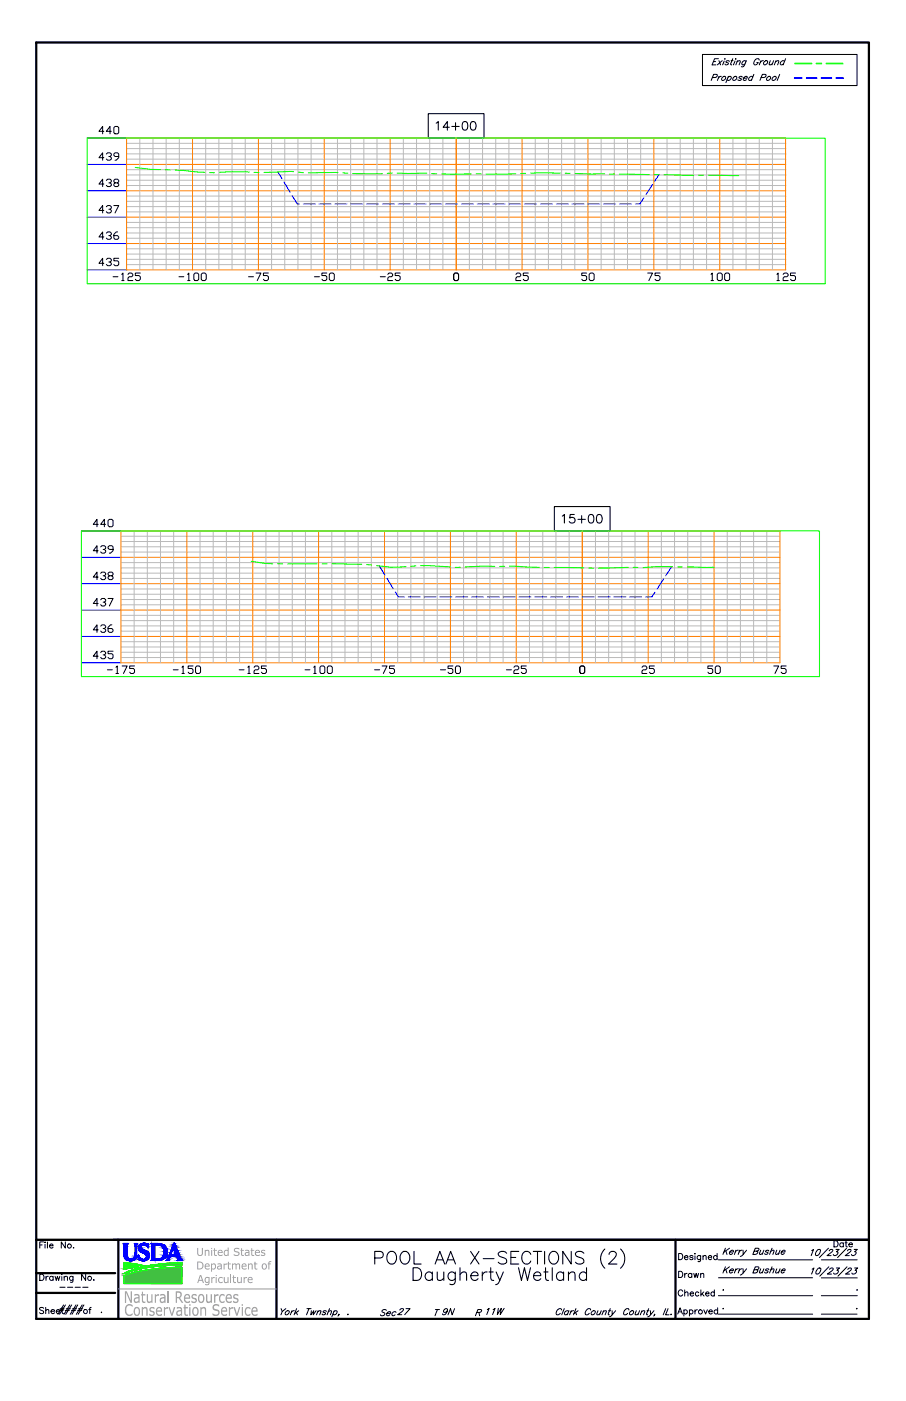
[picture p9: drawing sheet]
<svg xmlns="http://www.w3.org/2000/svg" width="279mm" height="432mm" viewBox="0 0 279 432" stroke-linecap="round" stroke-linejoin="round" font-family="sans-serif">
<defs><g id="words">
<text font-size="9.7" x="114.3" y="392">POOL AA X-SECTIONS (2)</text>
<text font-size="8.9" x="126.2" y="397.1">Daugherty Wetland</text>
<g font-size="5.9" fill="#989898">
<text x="38.2" y="401.5">Natural Resources</text>
<text x="38.3" y="405.5">Conservation Service</text>
</g>
<text font-size="5.9" x="16.8" y="406.2">####</text>
<g font-size="5.1">
<text x="255.9" y="385.6">Date</text>
<text x="208.1" y="395.1">Drawn</text>
<text x="135.3" y="406.6">9N</text>
</g>
<g font-size="4.7">
<text x="208.1" y="400.5">Checked</text>
<text x="116" y="406.6">Sec T R</text>
<text x="121.4" y="406.2">27</text>
<text x="148.9" y="406.2">11W</text>
</g>
<g font-size="4.1" fill="#989898">
<text x="60.5" y="387.1">United States</text>
<text x="60.5" y="391.3">Department of</text>
<text x="60.8" y="395.4">Agriculture</text>
</g>
<g font-size="2.5">
<text x="17.1" y="397.8">----</text>
<text x="221.7" y="398.8">.</text>
<text x="263" y="398.8">.</text>
<text x="221.7" y="404.5">.</text>
</g>
</g></defs>
<!-- layer: 1.C3d.Sect -->
<g fill="none" stroke="#000" stroke-width=".33">
<path d="M132.1 35h17.2v7.5h-17.2zM134.5 38l.7-.5v2.6M138.6 39.2h-1.9l1.3-1.7v2.6M139.3 39h2.3M140.5 37.8v2.3M142.9 37.6a.87 .87 0 0 1 1.2 .4 1.76 1.76 0 0 1-.6 2.1h-.3a1.72 1.72 0 0 1-.3-2.5zM145.4 37.6a.87 .87 0 0 1 1.3 .4 1.24 1.24 0 0 1 .1 1.4 1.24 1.24 0 0 1-1.4 .6 2.11 2.11 0 0 1 0-2.4zM171 156.1h17.1v7.5h-17.1zM173.4 159.1l.6-.5v2.6M177.1 158.6h-1.3l-.1 1.1a.94 .94 0 0 1 1.4 0 .94 .94 0 0 1-.2 1.4 .94 .94 0 0 1-1.3-.4M179.4 158.9v2.3M181.8 158.7a.87 .87 0 0 1 1.2 .4 1.76 1.76 0 0 1-.6 2.1h-.3a1.72 1.72 0 0 1-.3-2.5z"/>
<path d="M184.3 158.7a.87 .87 0 0 1 1.2 .4 1.24 1.24 0 0 1 .2 1.4 1.24 1.24 0 0 1-1.4 .6 2.11 2.11 0 0 1 0-2.4zM178.2 160.1h2.3"/>
</g>
<path d="M26.9 58.8h12.2M26.9 50.7h12.2M26.9 42.5h12.2M26.9 75.1h12.2M26.9 66.9h12.2M26.9 83.2h12.2M25.1 179.9h12.2M25.1 171.8h12.2M25.1 163.6h12.2M25.1 196.2h12.2M25.1 188h12.2M25.1 204.3h12.2" fill="none" stroke="#00f" stroke-width=".31"/>
<g fill="none" stroke="#ff7f00" stroke-width=".31">
<path d="M39.1 42.5h203.2v40.7h-203.2zM39.1 58.8h203.2M39.1 50.7h203.2M59.4 42.5v40.7M79.7 42.5v40.7M100 42.5v40.7M120.3 42.5v40.7M140.7 42.5v40.7M161 42.5v40.7M181.3 42.5v40.7M201.6 42.5v40.7M222 42.5v40.7"/>
<path d="M39.1 75.1h203.2M39.1 66.9h203.2M37.3 163.6h203.2v40.7h-203.2zM37.3 179.9h203.2M37.3 171.8h203.2M57.6 163.6v40.7M77.9 163.6v40.7M98.3 163.6v40.7M118.6 163.6v40.7M138.9 163.6v40.7M159.2 163.6v40.7M179.6 163.6v40.7"/>
<path d="M199.9 163.6v40.7M220.2 163.6v40.7M37.3 196.2h203.2M37.3 188h203.2"/>
</g>
<g fill="none" stroke="#bababa" stroke-width=".31">
<path d="M39.1 57.2h203.2M39.1 55.6h203.2M39.1 53.9h203.2M39.1 52.3h203.2M39.1 49h203.2M39.1 47.4h203.2M39.1 45.8h203.2M39.1 44.2h203.2M43.1 42.5v40.7M47.2 42.5v40.7M51.2 42.5v40.7M55.3 42.5v40.7"/>
<path d="M63.4 42.5v40.7M67.5 42.5v40.7M71.6 42.5v40.7M75.6 42.5v40.7M83.8 42.5v40.7M87.8 42.5v40.7M91.9 42.5v40.7M95.9 42.5v40.7M104.1 42.5v40.7M108.1 42.5v40.7M112.2 42.5v40.7M116.3 42.5v40.7"/>
<path d="M124.4 42.5v40.7M128.5 42.5v40.7M132.5 42.5v40.7M136.6 42.5v40.7M144.7 42.5v40.7M148.8 42.5v40.7M152.9 42.5v40.7M156.9 42.5v40.7M165.1 42.5v40.7M169.1 42.5v40.7M173.2 42.5v40.7M177.3 42.5v40.7"/>
<path d="M185.4 42.5v40.7M189.5 42.5v40.7M193.5 42.5v40.7M197.6 42.5v40.7M205.7 42.5v40.7M209.8 42.5v40.7M213.8 42.5v40.7M217.9 42.5v40.7M226 42.5v40.7M230.1 42.5v40.7M234.2 42.5v40.7M238.2 42.5v40.7"/>
<path d="M39.1 79.9h203.2M39.1 78.3h203.2M39.1 76.7h203.2M39.1 73.4h203.2M39.1 71.8h203.2M39.1 70.2h203.2M39.1 68.6h203.2M39.1 65.3h203.2M39.1 63.7h203.2M39.1 62.1h203.2M39.1 60.4h203.2M39.1 81.6h203.2"/>
<path d="M37.3 178.3h203.2M37.3 176.7h203.2M37.3 175h203.2M37.3 173.4h203.2M37.3 170.1h203.2M37.3 168.5h203.2M37.3 166.9h203.2M37.3 165.3h203.2M41.4 163.6v40.7M45.4 163.6v40.7M49.5 163.6v40.7M53.6 163.6v40.7"/>
<path d="M61.7 163.6v40.7M65.8 163.6v40.7M69.8 163.6v40.7M73.9 163.6v40.7M82 163.6v40.7M86.1 163.6v40.7M90.1 163.6v40.7M94.2 163.6v40.7M102.3 163.6v40.7M106.4 163.6v40.7M110.5 163.6v40.7M114.5 163.6v40.7"/>
<path d="M122.6 163.6v40.7M126.7 163.6v40.7M130.8 163.6v40.7M134.8 163.6v40.7M143 163.6v40.7M147 163.6v40.7M151.1 163.6v40.7M155.2 163.6v40.7M163.3 163.6v40.7M167.4 163.6v40.7M171.4 163.6v40.7M175.5 163.6v40.7"/>
<path d="M183.6 163.6v40.7M187.7 163.6v40.7M191.8 163.6v40.7M195.8 163.6v40.7M204 163.6v40.7M208 163.6v40.7M212.1 163.6v40.7M216.1 163.6v40.7M224.3 163.6v40.7M228.3 163.6v40.7M232.4 163.6v40.7M236.5 163.6v40.7"/>
<path d="M37.3 199.4h203.2M37.3 197.8h203.2M37.3 194.5h203.2M37.3 192.9h203.2M37.3 191.3h203.2M37.3 189.7h203.2M37.3 186.4h203.2M37.3 184.8h203.2M37.3 183.2h203.2M37.3 181.5h203.2M37.3 202.7h203.2M37.3 201h203.2"/>
</g>
<g fill="none" stroke="#0f0" stroke-width=".33">
<path d="M26.9 42.5h227.6v45h-227.6zM41.7 51.6l5 .6 2.8 .1M51 52.3l1.5 .1M54 52.4l9.1 .7M64.7 53.2h1.5M76.8 53l-9.1 .1M78.3 53.1l1.6 .1M90.5 52.9l-9.1 .3M92 53.1l1.5 .1M104.2 53.2l-9.1 .1M105.7 53.3l1.6 .1M108.8 53.5h9.1"/>
<path d="M121 53.3l-1.6 .1M122.5 53.4h9.1M133.2 53.5l1.5 .1M136.2 53.6h9.2M146.9 53.6h1.5M159.1 53.6h-9.2M162.1 53.4l-1.5 .1M163.6 53.4h9.2M174.3 53.4h1.5M177.3 53.5l9.2 .1M188 53.6h1.5M191 53.7l9.2 .1"/>
<path d="M201.7 53.8h1.5M204.8 53.8l9.1 .2M215.4 54h1.6M218.5 54l9.3 .1M25.1 163.6h227.6v45h-227.6zM77.5 173l4.2 .6 2.4 .2M85.6 173.8h1.6M88.7 173.8h9.1M100.9 173.8h-1.5M102.4 173.7l9.1 .2M113.1 174l1.5 .1M116.1 174.3a29.6 29.6 0 0 0 9.1 .3"/>
<path d="M128.3 174.4l-1.6 .1M129.8 174.3l9.1 .4M141.9 174.8l-1.5 .1M152.6 174.6l-2.9-.1-6.3 .2M155.6 174.5l-1.5 .1M157.1 174.5l9.2 .4M167.8 174.9h1.5M170.9 174.9l9.1 .1M181.5 175.1h1.6M193.7 174.9l-9.1 .2M195.3 174.9h1.5M207.4 174.7h-5.2l-3.9 .2"/>
<path d="M209 174.7h1.5M212 174.7l8.2 .1"/>
</g>
<g fill="none" stroke="#000" stroke-width=".31">
<path d="M35.1 39.3l.4-.3h.7l.4 .3v1.6l-.4 .3h-.7l-.4-.3zM32 56.7h-1.5l1.2-1.5v2.3M32 48.6h-1.5l1.2-1.5v2.3M32 40.5h-1.5l1.2-1.5v2.2M32.8 55.6l.4-.4h.7l.4 .4v.4l-.4 .4h-.3M32.8 47.5l.4-.4h.7l.4 .4v.4l-.4 .3h-.3M33.9 56.4l.4 .3v.4l-.4 .4h-.7l-.4-.4M33.9 48.2l.4 .4v.4l-.4 .4h-.7l-.4-.4M34.3 40.5h-1.5l1.1-1.5v2.2M35.5 56.4l-.4-.4v-.4l.4-.4h.7l.4 .4v.4l-.4 .4h-.7l-.4 .3v.4l.4 .4h.7l.4-.4v-.4l-.4-.3M36.6 48.2h-1.1l-.4-.3v-.4l.4-.4h.7l.4 .4v1.1l-.8 .8h-.3M32 73h-1.5l1.2-1.5v2.3"/>
<path d="M32 64.9h-1.5l1.2-1.5v2.2M32.8 80l.4-.4h.7l.4 .4v.4l-.4 .3h-.3M32.8 71.8l.4-.3h.7l.4 .3v.5l-.4 .3h-.3M32.8 63.7l.4-.3h.7l.4 .3v.4l-.4 .4h-.3M33.9 72.6l.4 .4v.4l-.4 .4h-.7l-.4-.4M33.9 64.5l.4 .4v.4l-.4 .3h-.7l-.4-.3M35.1 63.4h1.5l-1.1 2.2M36.2 71.5h-.4l-.7 .8v1.1l.4 .4h.7l.4-.4v-.4l-.4-.4h-1.1M36.6 79.6h-1.5v.8h1.1l.4 .3v.8l-.4 .4h-.7l-.4-.4M32 81.2h-1.5l1.2-1.6v2.3M33.9 80.7l.4 .5v.3l-.4 .4h-.7l-.4-.4M34.9 85.3h1.5"/>
<path d="M37.5 84.6l.4-.4v2.3M37.5 86.5h.8M39.5 84.6l.3-.4h.8l.4 .4v.3l-.4 .4h-.8l-.3 .4v.8h1.5M43.3 84.2h-1.6v.7h1.2l.4 .4v.8l-.4 .4h-.8l-.4-.4M55.2 85.3h1.5M57.9 84.6l.3-.4v2.3M57.9 86.5h.7M60.1 84.2h.8l.4 .4v1.5l-.4 .4h-.8l-.3-.4v-1.5zM62.4 84.2h.8l.4 .4v1.5l-.4 .4h-.8l-.3-.4v-1.5zM76.6 85.3h1.6M79 84.2h1.5l-1.2 2.3M82.8 84.2h-1.6v.7h1.2l.4 .4v.8l-.4 .4h-.8l-.4-.4"/>
<path d="M97 85.3h1.5M100.8 84.2h-1.5v.7h1.1l.4 .4v.8l-.4 .4h-.8l-.3-.4M101.9 84.2h.8l.4 .4v1.5l-.4 .4h-.8l-.3-.4v-1.5zM117.3 85.3h1.5M119.6 84.6l.4-.4h.7l.4 .4v.3l-.4 .4h-.7l-.4 .4v.8h1.5M123.4 84.2h-1.5v.7h1.1l.4 .4v.8l-.4 .4h-.8l-.3-.4M140.3 84.2h.8l.3 .4v1.5l-.3 .4h-.8l-.4-.4v-1.5zM159.1 84.6l.4-.4h.7l.4 .4v.3l-.4 .4h-.7l-.4 .4v.8h1.5M162.9 84.2h-1.5v.7h1.1l.4 .4v.8l-.4 .4h-.8l-.3-.4M180.9 84.2h-1.5v.7h1.2l.3 .4v.8l-.3 .4h-.8l-.4-.4M182.1 84.2h.7l.4 .4v1.5l-.4 .4h-.7l-.4-.4v-1.5zM199.7 84.2h1.5l-1.1 2.3"/>
<path d="M203.6 84.2h-1.6v.7h1.1l.5 .4v.8l-.5 .4h-.7l-.4-.4M219.3 84.6l.3-.4v2.3M219.3 86.5h.8M221.6 84.2h.7l.4 .4v1.5l-.4 .4h-.7l-.4-.4v-1.5zM223.5 84.6l.4-.4h.7l.4 .4v1.5l-.4 .4h-.7l-.4-.4zM239.6 84.6l.4-.4v2.3M239.6 86.5h.8M241.5 84.6l.4-.4h.7l.5 .4v.3l-.5 .4h-.7l-.4 .4v.8h1.6M245.3 84.2h-1.5v.7h1.2l.3 .4v.8l-.3 .4h-.8l-.4-.4M30.3 177.9h-1.5l1.1-1.6v2.3M30.3 169.7h-1.5l1.1-1.5v2.3M30.3 161.6h-1.5l1.1-1.5v2.2"/>
<path d="M31 176.7l.4-.4h.8l.4 .4v.4l-.4 .4h-.4M31 168.6l.4-.4h.8l.4 .4v.4l-.4 .3h-.4M32.2 177.5l.4 .4v.3l-.4 .4h-.8l-.4-.4M32.2 169.3l.4 .4v.4l-.4 .4h-.8l-.4-.4M32.6 161.6h-1.6l1.2-1.5v2.2M33.3 160.4l.4-.3h.8l.4 .3v1.6l-.4 .3h-.8l-.4-.3zM33.7 177.5l-.4-.4v-.4l.4-.4h.8l.4 .4v.4l-.4 .4h-.8l-.4 .4v.3l.4 .4h.8l.4-.4v-.3l-.4-.4M34.9 169.3h-1.2l-.4-.3v-.4l.4-.4h.8l.4 .4v1.1l-.8 .8h-.4M30.3 194.1h-1.5l1.1-1.5v2.3M30.3 186h-1.5l1.1-1.5v2.3M31 193l.4-.4h.8l.4 .4v.4l-.4 .3h-.4M31 184.9l.4-.4h.8l.4 .4v.3l-.4 .4h-.4"/>
<path d="M32.2 193.7l.4 .4v.4l-.4 .4h-.8l-.4-.4M32.2 185.6l.4 .4v.4l-.4 .4h-.8l-.4-.4M33.3 184.5h1.6l-1.2 2.3M34.5 192.6h-.4l-.8 .8v1.1l.4 .4h.8l.4-.4v-.4l-.4-.4h-1.2M30.3 202.3h-1.5l1.1-1.6v2.3M31 201.1l.4-.4h.8l.4 .4v.4l-.4 .3h-.4M32.2 201.8l.4 .5v.3l-.4 .4h-.8l-.4-.4M33.1 206.4h1.5M34.9 200.7h-1.6v.8h1.2l.4 .3v.8l-.4 .4h-.8l-.4-.4M35.8 205.7l.4-.4v2.3M35.8 207.6h.7M37.7 205.3h1.5l-1.1 2.3"/>
<path d="M41.5 205.3h-1.5v.7h1.1l.4 .4v.8l-.4 .4h-.7l-.4-.4M53.4 206.4h1.5M56.1 205.7l.4-.4v2.3M56.1 207.6h.8M59.5 205.3h-1.5v.7h1.2l.3 .4v.8l-.3 .4h-.8l-.4-.4M60.7 205.3h.7l.4 .4v1.5l-.4 .4h-.7l-.4-.4v-1.5zM73.8 206.4h1.5M76.4 205.7l.4-.4v2.3M76.4 207.6h.8M78.3 205.7l.4-.4h.8l.4 .4v.3l-.4 .4h-.8l-.4 .4v.8h1.6M82.2 205.3h-1.6v.7h1.2l.4 .4v.8l-.4 .4h-.8l-.4-.4M94.1 206.4h1.5"/>
<path d="M96.8 205.7l.3-.4v2.3M96.8 207.6h.7M99 205.3h.8l.4 .4v1.5l-.4 .4h-.8l-.3-.4v-1.5zM101.3 205.3h.8l.4 .4v1.5l-.4 .4h-.8l-.4-.4v-1.5zM115.5 206.4h1.6M117.8 205.3h1.6l-1.2 2.3M121.7 205.3h-1.6v.7h1.2l.4 .4v.8l-.4 .4h-.8l-.4-.4M135.8 206.4h1.6M139.7 205.3h-1.5v.7h1.1l.4 .4v.8l-.4 .4h-.8l-.3-.4M140.8 205.3h.8l.4 .4v1.5l-.4 .4h-.8l-.4-.4v-1.5zM156.2 206.4h1.5M158.5 205.7l.4-.4h.7l.4 .4v.3l-.4 .4h-.7l-.4 .4v.8h1.5"/>
<path d="M162.3 205.3h-1.5v.7h1.1l.4 .4v.8l-.4 .4h-.8l-.3-.4M179.2 205.3h.7l.4 .4v1.5l-.4 .4h-.7l-.4-.4v-1.5zM198 205.7l.3-.4h.8l.4 .4v.3l-.4 .4h-.8l-.3 .4v.8h1.5M201.8 205.3h-1.5v.7h1.1l.4 .4v.8l-.4 .4h-.8l-.3-.4M219.8 205.3h-1.5v.7h1.1l.4 .4v.8l-.4 .4h-.7l-.4-.4M220.9 205.3h.8l.4 .4v1.5l-.4 .4h-.8l-.3-.4v-1.5zM238.6 205.3h1.5l-1.1 2.3M242.4 205.3h-1.5v.7h1.1l.4 .4v.8l-.4 .4h-.7l-.4-.4"/>
</g>
<g fill="none" stroke="#00f" stroke-width=".33">
<path d="M85.7 53l1.3 2.1M87.6 56.1l1.9 3.1M201.2 56.9l-2 3M203.2 53.8l-1.3 2M90.1 60.3l1.6 2.6h.6M93.5 62.9h3.7M98.4 62.9h3.7M103.3 62.9h3.7M108.2 62.9h3.6M113.1 62.9h3.6M117.9 62.9h3.7M122.8 62.9h3.7"/>
<path d="M127.7 62.9h3.6M132.6 62.9h3.6M137.4 62.9h3.7M142.3 62.9h3.7M147.2 62.9h3.6M152.1 62.9h3.6M156.9 62.9h3.7M161.8 62.9h3.7M166.7 62.9h3.7M171.6 62.9h3.6M176.4 62.9h3.7M181.3 62.9h3.7"/>
<path d="M186.2 62.9h3.7M191.1 62.9h3.6M198.6 61l-1.3 1.9h-1.3M117 174.4l1.7 2.9M119.4 178.3l1.9 3.1M204.6 178.5l-1.9 3M207.1 174.7l-1.8 2.8M121.9 182.5l.9 1.5h1.9M125.9 184h3.7M130.8 184h3.7M135.7 184h3.6M140.6 184h3.6"/>
<path d="M145.4 184h3.7M150.3 184h3.7M155.2 184h3.7M160.1 184h3.6M164.9 184h3.7M169.8 184h3.7M174.7 184h3.7M179.6 184h3.6M184.5 184h3.6M189.3 184h3.7M194.2 184h3.7M202 182.5l-1 1.5h-1.9"/>
</g>
<!-- layer: 4.Tblk.Brdr.Line -->
<path d="M11.2 13.1h256.8v393.4h-256.8zM11.2 382.1h256.8M11.2 398.5h24.3M11.2 392.4h24.3M36.5 382.1v24.4M85.3 382.1v24.4M208.3 382.1v24.4" fill="none" stroke="#000" stroke-width=".69"/>
<!-- layer: 4.Tblk.Text -->
<g fill="none" stroke="#000" stroke-width=".31">
<path d="M12.3 392.7h.6a1.01 1.01 0 0 1 .7 1 1.01 1.01 0 0 1-.7 .9h-.6zM12.3 383.7h.7M13.5 382.8h-1.2v1.9M13.9 382.8v.2zM13.9 383.5v1.2M14.2 393.4v1.2M14.6 382.8v1.9M14.9 393.4l-.4 .1-.3 .4M15.3 383.9h1.1a.61 .61 0 0 0-.9-.3 .61 .61 0 0 0-.2 .8 .61 .61 0 0 0 .9 .2l.2-.2M16.4 393.6a.61 .61 0 0 0-.9-.1 .61 .61 0 0 0 0 .9 .61 .61 0 0 0 .9-.1M16.4 393.4v1.2M17 393.4l.4 1.2 .3-1.2 .4 1.2 .3-1.2"/>
<path d="M19.1 392.7v.2zM19.1 393.5v1.1M19.8 393.7l.4-.3 .5 .1 .1 1.1M19.8 393.4v1.2M20.2 382.8v1.9l-1.3-1.9v1.9M22.5 393.4l-.1 1.7-.7 .1M22.5 393.6a.61 .61 0 0 0-.9-.1 .61 .61 0 0 0 0 .9 .61 .61 0 0 0 .9-.1M22.6 384.6h.2zM26.4 392.7v1.9l-1.2-1.9v1.9M28.9 394.4v.2zM209.3 386.3h.6a1.01 1.01 0 0 1 .7 1 1.01 1.01 0 0 1-.7 .9h-.6zM211.1 387.5h1.1a.61 .61 0 0 0-.7-.5 .61 .61 0 0 0-.5 .6 .61 .61 0 0 0 .5 .6l.7-.2"/>
<path d="M213.7 387.2l-.4-.3-.6 .3 .9 .5v.4l-.5 .1-.4-.2M214.3 386.3v.2zM214.3 387.1v1.1M216.1 386.9l-.2 1.8-.6 .1M216.1 387.2a.61 .61 0 0 0-.9-.1 .61 .61 0 0 0 0 1 .61 .61 0 0 0 .9-.1M216.8 387.3l.4-.4 .5 .2 .1 1.1M216.8 386.9v1.3M218.4 387.5h1.1a.53 .53 0 0 0-.5-.6 .53 .53 0 0 0-.6 .6l.1 .5 .4 .2 .6-.2M221.1 387.2a.61 .61 0 0 0-.9-.1 .61 .61 0 0 0 0 1 .61 .61 0 0 0 .9-.1M221.1 386.3v1.9M221.6 399.3h29M221.6 393.8h29"/>
<path d="M221.6 388.3h29M253.3 399.3h11.1M253.3 393.9h11.1M253.3 388.3h11M13.5 403.2l-.5-.2-.8 .2 .1 .4 1.1 .5-.1 .7-.7 .1-.4-.3M14.1 404l.4-.4 .5 .1 .1 1.2M14.1 403v1.9M209 405l.7-1.9 .8 1.9M209.3 404.3h.9M210.9 404a.59 .59 0 0 1 .9-.1 .59 .59 0 0 1 0 .9 .59 .59 0 0 1-.9-.1M210.9 403.7v1.9M212.6 404a.61 .61 0 0 1 .9-.1 .61 .61 0 0 1 0 .9 .61 .61 0 0 1-.9-.1"/>
<path d="M212.6 403.7v1.9M214.3 403.7v1.3M215.1 403.7l-.5 .1-.3 .5M217 403.7l.6 1.3 .5-1.3M218.6 404.3h1.1a.61 .61 0 0 0-.7-.5 .61 .61 0 0 0-.5 .6 .61 .61 0 0 0 .5 .6l.7-.3M221.3 404a.61 .61 0 0 0-.9-.1 .61 .61 0 0 0 0 .9 .61 .61 0 0 0 .9-.1M221.6 405h29M253.3 405h11"/>
<circle cx="21.4" cy="384" r=".63"/>
<circle cx="27.6" cy="394" r=".61"/>
<circle cx="216" cy="404.3" r=".64"/>
</g>
<!-- layer: 2.Text.Note -->
<g fill="none" stroke="#000" stroke-width=".31">
<path d="M223.7 384.7l-.8 1.9M223.7 390.4l-.8 2M223.8 385.5l.4 1.1M223.8 391.3l.4 1.1M225 384.7l-1.8 1.3M225 390.4l-1.8 1.3M225 385.9h1.1l.1-.4a.74 .74 0 0 0-1 .1 .74 .74 0 0 0 0 1l.7-.3M225 391.6h1.1l.1-.3a.74 .74 0 0 0-1 .1 .74 .74 0 0 0 0 1l.7-.3M227 385.3l-.5 1.3M227 391.1l-.5 1.3M227.7 385.3l-.9 .6M227.7 391.1l-.9 .5"/>
<path d="M228.1 385.3l-.5 1.3M228.1 391.1l-.5 1.3M228.9 385.3l-1 .6M228.9 391.1l-1 .5M229.2 385.3v1.3l1.1-1.3M229.2 391.1v1.3l1.1-1.3M229.2 386.6l-.9 .6M229.2 392.4l-.9 .6M232.6 385.6l1.1-.1 .4-.4-.1-.3-1.1-.1-.7 1.9 1.2-.2 .3-.4-.3-.4M232.6 391.3h1.1l.4-.5-.1-.3-1.1-.1-.7 2 1.2-.2 .3-.5-.3-.4M234.6 385.3l-.4 1.2 .4 .1 .6-.3M234.6 391.1l-.4 1.1 .4 .2 .6-.4"/>
<path d="M235.6 385.3l-.6 1.3M235.6 391.1l-.6 1.3M237.1 385.6l-.3-.3-.5 .1-.2 .4 .7 .3v.2l-.5 .3-.5-.3M237.1 391.3l-.3-.2-.5 .1-.2 .3 .7 .3v.2l-.5 .4-.5-.3M237.7 385.7l.6-.4 .4 .1-.4 1.2M237.7 391.4l.6-.3 .4 .1-.4 1.2M238.1 384.7l-.8 1.9M238.1 390.4l-.8 2M239.6 385.3l-.4 1.2 .4 .1 .6-.3M239.6 391.1l-.4 1.1 .4 .2 .6-.4M240.6 385.3l-.6 1.3M240.6 391.1l-.6 1.3"/>
<path d="M241 385.9h1.1v-.4a.74 .74 0 0 0-1 .1 .74 .74 0 0 0 0 1l.8-.3M241 391.6h1.1v-.3a.74 .74 0 0 0-1 .1 .74 .74 0 0 0 0 1l.8-.3M250.3 385.4l.6-.3-.7 1.9M250.4 391.2l.6-.4-.7 1.9M252.1 391.2l.3-.3h.7a1.27 1.27 0 0 1-1.4 1.7v-.7zM252.2 385.2h.8a1.27 1.27 0 0 1-1.5 1.7v-.8zM255.5 384.7l-2.8 2.9M255.6 390.4l-2.8 2.9M255.9 391.3a.58 .58 0 0 1 .5-.5 .58 .58 0 0 1 .5 .4l-1.7 1.5h1.2M257.9 390.8h1l-.8 .7h.2a.73 .73 0 0 1-.2 1 .73 .73 0 0 1-1-.1M261.1 384.7l-2.8 2.9M261.2 390.4l-2.8 2.9"/>
<path d="M261.5 391.3a.58 .58 0 0 1 .5-.5 .58 .58 0 0 1 .6 .4l-1.8 1.5h1.2M263.5 390.8h1l-.8 .7h.3a.75 .75 0 0 1-.3 1 .75 .75 0 0 1-1-.1M31.2 404.5h.2zM90.8 404l-.5 .1-.5 .4M91.4 404.5l.3 .7M91.5 403.3l-.8 1.9M92.1 404l-1.2 .9M94.6 403.3h1.3M95.3 403.3l-.8 1.9M96 404l-.1 1.2 .9-1.2-.2 1.2 .9-1.2M98 404.3l.6-.3 .4 .1-.4 1.1M98.1 404l-.5 1.2"/>
<path d="M100.6 404.2l-.2-.2-.8 .2v.2l.8 .3-.2 .5h-.6l-.2-.2M101.2 404.3l.6-.3 .4 .1-.3 1.1M101.6 403.3l-.7 1.9M103 404.2l.7-.2a.72 .72 0 0 1 0 1 .72 .72 0 0 1-1 0M103.1 404l-.8 1.8M104.6 405.2l-.4 .4M107.2 405.2l.1-.2zM173.2 403.8a.79 .79 0 0 0-.9-.5 .79 .79 0 0 0-.6 .8l-.1 1.1h.5l.7-.4M174 403.3l-.8 1.9M175.3 404.2a.73 .73 0 0 0-1 0 .73 .73 0 0 0 0 1l.8-.2M175.5 404l-.6 1.2M176.2 404l-.5 1.2"/>
<path d="M176.9 404l-.5 .1-.4 .4M177.5 404.5l.3 .7M177.6 403.3l-.7 1.9M178.3 404l-1.3 .9M182.1 403.8a.77 .77 0 0 0-.8-.5 .77 .77 0 0 0-.6 .8l-.2 .4 .1 .7h.5l.6-.4M182.6 404.2l.7-.2a.7 .7 0 0 1 0 1 .7 .7 0 0 1-1 0zM184.4 404l-.4 1.2h.5l.6-.3M185.4 404l-.5 1.2M186 404.3l.6-.3 .4 .1-.4 1.1M186.2 404l-.6 1.2M187.7 404h.6M188.2 403.3l-.6 1.6v.3h.3"/>
<path d="M188.8 404v1.2l1.1-1.2M188.8 405.2l-.9 .6M194 403.8a.77 .77 0 0 0-.9-.5 .77 .77 0 0 0-.6 .8l-.1 1.1h.5l.7-.4M194.4 404.2l.8-.2a.72 .72 0 0 1-.1 1 .72 .72 0 0 1-1 0zM196.2 404l-.3 1.2h.4l.6-.3M197.3 404l-.6 1.2M197.8 404.3l.6-.3 .4 .1-.3 1.1M198 404l-.5 1.2M199.5 404h.6M200.1 403.3l-.7 1.6v.3h.3M200.6 404v1.2l1.1-1.2M200.6 405.2l-.9 .6"/>
<path d="M201.9 405.2l-.3 .4M205.3 403.3l-.8 1.9M206 403.3l-.7 1.9h1M206.8 405.2l.2-.2zM264.1 403.3h.2z"/>
</g>
<!-- layer: 4.Tblk.Logo -->
<path d="M36.5 397.3h48.8" fill="none" stroke="#989898" stroke-width=".31"/>
<g fill="#00f" stroke="#00f" stroke-width=".31">
<path d="M38 383.3h1.5z"/>
<path d="M38.3 383.7v.4z"/>
<path d="M39.3 383.7v.4z"/>
<path d="M41.7 383.7v.4z"/>
<path d="M42.2 383.7v.4z"/>
<path d="M38.3 384.1v2.2z"/>
<path d="M39.3 384.1v2.2z"/>
<path d="M41.7 384.1v2.2z"/>
<path d="M42.2 384.1l-.1 2.2z"/>
<path d="M38.3 386.3v.4z"/>
<path d="M39.3 386.3v.4z"/>
<path d="M41.7 386.3v.4z"/>
<path d="M42.1 386.3v.4z"/>
<path d="M38.3 386.7v.2z"/>
<path d="M39.3 386.7v.2z"/>
<path d="M41.7 386.7v.2z"/>
<path d="M42.1 386.7v.2z"/>
<path d="M40.8 388.1h.1z"/>
<path d="M38.9 388.2l.2 .1z"/>
<path d="M41.6 388.2l-.1 .1z"/>
<path d="M39.4 388.5h.2z"/>
<path d="M41 388.5h.2z"/>
<path d="M39.6 388.5h.2z"/>
<path d="M40.8 388.5h.2z"/>
<path d="M39.8 388.5l.2 .1z"/>
<path d="M40.6 388.6l.2-.1z"/>
<path d="M40.1 388.6h.3zM40.4 388.6h.2z"/>
</g>
<g fill="#0037dd" stroke="#0037dd" stroke-width=".31">
<path d="M44.4 383.2h.2z"/>
<path d="M46.6 383.3h.5z"/>
<path d="M38 383.3h1.5z"/>
<path d="M38.2 383.4h1.2z"/>
<path d="M44 386.2h1.9z"/>
<path d="M48.7 388.1h1.6z"/>
<path d="M44.3 388.2h1.2z"/>
<path d="M39.1 388.3h2.4z"/>
<path d="M39.4 388.5h1.8z"/>
<path d="M46.6 388.5h.9z"/>
<path d="M55.7 388.5h.6z"/>
<path d="M54.7 388.5h.4z"/>
<path d="M39.8 388.5h1z"/>
<path d="M44.4 383.2h.3zM44.3 383.2h.4z"/>
<path d="M44.3 383.2h.5zM44.2 383.2h.6z"/>
<path d="M44.2 383.2h.7zM44 383.2h.9z"/>
<path d="M44 383.2l1 .1zM43.9 383.3h1.1z"/>
<path d="M46.6 383.3h1.4zM46.6 383.3h1.4z"/>
<path d="M46.6 383.3h2.1zM46.6 383.3h2.1z"/>
<path d="M41.5 383.3h.9zM41.5 383.3h.9z"/>
<path d="M38 383.3h1.5zM38 383.3h1.5z"/>
<path d="M38 383.3h1.5zM38 383.3h1.5z"/>
<path d="M46.6 383.3h2.2zM46.6 383.3h2.2z"/>
<path d="M43.9 383.3h1.2zM43.8 383.3h1.3z"/>
<path d="M38 383.3h1.5zM38 383.3h1.5z"/>
<path d="M41.5 383.3h.9zM41.5 383.3h.9zM41.5 383.3h.9zM41.5 383.3h.9z"/>
<path d="M38 383.3h1.5zM38 383.3h1.5zM38 383.3h1.5zM38 383.3h1.5z"/>
<path d="M41.5 383.3h.9zM41.5 383.3h.9z"/>
<path d="M46.6 383.3h2.6zM46.6 383.3h2.6z"/>
<path d="M43.8 383.3h1.4zM43.8 383.3h1.4z"/>
<path d="M38 383.3h1.5zM38 383.3h1.5z"/>
<path d="M38.1 383.3h1.4zM38.1 383.3h1.4zM38.1 383.3h1.4zM38.1 383.3h1.4z"/>
<path d="M46.6 383.3h2.7zM46.6 383.3h2.7z"/>
<path d="M41.5 383.3h.9zM41.5 383.3h.8z"/>
<path d="M41.5 383.3h.8zM41.5 383.3h.8z"/>
<path d="M43.8 383.3h1.6zM43.6 383.3h1.8z"/>
<path d="M38.1 383.3h1.4zM38.1 383.3h1.3z"/>
<path d="M41.6 383.3h.7zM41.6 383.3h.7z"/>
<path d="M38.1 383.3h1.3zM38.1 383.3h1.3z"/>
<path d="M43.6 383.3l1.8 .1zM43.6 383.3l1.8 .1z"/>
<path d="M46.7 383.3l2.9 .1zM46.7 383.3l2.9 .1z"/>
<path d="M41.6 383.3h.7zM41.6 383.3l.7 .1z"/>
<path d="M46.7 383.4h3zM46.7 383.4h3z"/>
<path d="M38.2 383.3h1.2zM38.2 383.3l1.2 .1zM38.2 383.4h1.2z"/>
<path d="M43.6 383.4h1.9zM43.5 383.4h2z"/>
<path d="M41.6 383.4h.7zM41.6 383.4h.6zM41.7 383.4h.5zM41.7 383.4h.5z"/>
<path d="M43.5 383.4h2.1zM43.5 383.4h2.1z"/>
<path d="M38.2 383.4h1.2zM38.2 383.4h1.1z"/>
<path d="M38.2 383.4l1.1 .1zM38.2 383.4l1.1 .1z"/>
<path d="M41.7 383.4l.5 .1zM41.7 383.4l.5 .1z"/>
<path d="M46.7 383.4l3.2 .1zM46.7 383.4l3.2 .1zM46.7 383.5h3.2zM46.7 383.5h3.2z"/>
<path d="M43.5 383.4l2.1 .1zM43.4 383.5h2.2z"/>
<path d="M41.7 383.5h.5zM41.7 383.5h.5z"/>
<path d="M38.2 383.5h1.1zM38.2 383.5h1.1zM38.2 383.5h1.1zM38.2 383.5h1.1z"/>
<path d="M41.7 383.5h.5zM41.7 383.5h.5z"/>
<path d="M38.2 383.5h1.1zM38.2 383.5h1.1z"/>
<path d="M43.4 383.5h2.2zM43.4 383.5h2.2z"/>
<path d="M41.7 383.5h.5zM41.7 383.5h.5z"/>
<path d="M38.3 383.5h1zM38.3 383.5h1z"/>
<path d="M46.7 383.5l3.5 .1zM46.7 383.5l3.5 .1z"/>
<path d="M53.7 383.3l.3 .3zM53.7 383.3l.3 .3h-.5z"/>
<path d="M43.3 383.5l2.3 .1zM43.2 383.6h2.4z"/>
<path d="M44.4 383.6h1.2zM44.4 383.6h1.2z"/>
<path d="M43.2 383.6h1.2zM43.2 383.6h1.1z"/>
<path d="M41.7 383.5l.5 .1zM41.7 383.5l.5 .1z"/>
<path d="M46.8 383.6h3.5zM46.8 383.6h3.5z"/>
<path d="M43.2 383.6h1zM43.2 383.6h1.1z"/>
<path d="M43.2 383.6h.9zM43.2 383.6h1z"/>
<path d="M44.5 383.6h1.1zM44.5 383.6h1.1z"/>
<path d="M41.7 383.6l.5 .1zM41.7 383.6l.5 .1z"/>
<path d="M43.2 383.6h.9zM43.2 383.6l.8 .1z"/>
<path d="M44.6 383.6l1 .1zM44.6 383.6l1 .1z"/>
<path d="M53.5 383.6l.5 .1zM53.5 383.6l.5 .1z"/>
<path d="M46.8 383.6l3.6 .1zM46.8 383.6l3.6 .1z"/>
<path d="M46.8 383.7h1.9zM46.8 383.7h.9z"/>
<path d="M43.2 383.7h.8zM43.2 383.7h.8z"/>
<path d="M48.7 383.7h1.7zM48.7 383.7h1.7z"/>
<path d="M44.8 383.7h.8zM44.8 383.7h.8z"/>
<path d="M43.1 383.7h.9zM43.1 383.7h.7z"/>
<path d="M43.1 383.7h.7zM43.1 383.7l.7 .1z"/>
<path d="M49 383.7l1.6 .1zM49 383.7l1.6 .1z"/>
<path d="M44.9 383.7l.7 .1zM44.9 383.7l.7 .1z"/>
<path d="M49.2 383.8h1.4zM49.2 383.8h1.4z"/>
<path d="M53.5 383.7l.5 .1zM53.5 383.7l.5 .1h-.6z"/>
<path d="M43.1 383.8h.7zM43.1 383.8l.6 .1z"/>
<path d="M49.3 383.8l1.4 .1zM49.3 383.8l1.4 .1z"/>
<path d="M45.1 383.8l.5 .1zM45.1 383.8l.5 .1z"/>
<path d="M43 383.9h.7zM43 383.9h.7z"/>
<path d="M43 383.9h.7zM43 383.9h.6z"/>
<path d="M49.4 383.9l1.4 .1zM49.4 383.9l1.4 .1z"/>
<path d="M53.4 383.8l.7 .2zM53.4 383.8l.7 .2h-.7z"/>
<path d="M45.2 383.9l.4 .1zM45.2 383.9l.4 .1z"/>
<path d="M49.7 384h1.2zM49.7 384h1.2z"/>
<path d="M43 383.9h.6zM43 383.9l.6 .1zM42.9 384h.7zM42.9 384h.7z"/>
<path d="M38.3 383.5l1 .6v-.6zM38.3 383.5l1 .6h-1z"/>
<path d="M45.3 384l.3 .1zM45.3 384l.3 .1z"/>
<path d="M42.9 384h.7zM42.9 384l.7 .1z"/>
<path d="M49.7 384l1.3 .2zM49.7 384l1.3 .2z"/>
<path d="M42.8 384.1l.8 .1zM42.8 384.1l.8 .1z"/>
<path d="M49.9 384.2h1.1zM49.9 384.2h1.1z"/>
<path d="M42.8 384.2h.8zM42.8 384.2h.8z"/>
<path d="M53.4 384l.8 .2-.1-.2zM53.4 384l.8 .2h-1z"/>
<path d="M45.4 384.1l.2 .2zM45.4 384.1l.2 .2z"/>
<path d="M45.5 384.3h.1zM45.5 384.3h.1z"/>
<path d="M42.8 384.2l.8 .2v-.2zM42.8 384.2l.8 .2h-.8z"/>
<path d="M49.9 384.2l1.3 .2-.2-.2zM49.9 384.2l1.3 .2h-1.1z"/>
<path d="M42.8 384.4h.8zM42.8 384.4h.8z"/>
<path d="M50.1 384.4h1.1zM50.1 384.4h1.1z"/>
<path d="M53.2 384.2l1.1 .3-.1-.3zM53.2 384.2l1.1 .3h-1.1z"/>
<path d="M45.5 384.3l.1 .2zM45.5 384.3l.1 .2z"/>
<path d="M42.8 384.4l.8 .1zM42.8 384.4l.8 .1zM42.7 384.5h.9zM42.7 384.5h.9z"/>
<path d="M53.2 384.5l1.2 .1zM53.2 384.5l1.2 .1z"/>
<path d="M42.7 384.5l.9 .1zM42.7 384.5l.9 .1z"/>
<path d="M50.1 384.4l1.3 .2-.2-.2zM50.1 384.4l1.3 .2h-1.1z"/>
<path d="M50.3 384.6l1.1 .1zM50.3 384.6l1.1 .1z"/>
<path d="M53.1 384.6l1.4 .1zM53.1 384.6l1.4 .1z"/>
<path d="M42.7 384.6l1 .1zM42.7 384.6l1 .1z"/>
<path d="M42.7 384.7l1 .1zM42.7 384.7l1 .1z"/>
<path d="M53 384.7l1.5 .1zM53 384.7l1.5 .1z"/>
<path d="M42.7 384.8h1.1zM42.7 384.8h1.1z"/>
<path d="M42.8 384.8l1 .1zM42.8 384.8l1 .1z"/>
<path d="M50.3 384.7l1.2 .2-.1-.2zM50.3 384.7l1.2 .2h-1.1zM50.4 384.9h1.1zM50.4 384.9h1.1z"/>
<path d="M53.4 384.8l1.1 .1zM53.4 384.8l1.1 .1z"/>
<path d="M42.8 384.9l1.1 .1zM42.8 384.9l1.1 .1z"/>
<path d="M42.8 385h1.2zM42.8 385h1.2z"/>
<path d="M42.8 385l1.3 .1zM42.8 385l1.3 .1z"/>
<path d="M53.5 384.9l1.1 .2-.1-.2zM53.5 384.9l1.1 .2h-1z"/>
<path d="M50.4 384.9l1.2 .2-.1-.2zM50.4 384.9l1.2 .2h-1.1z"/>
<path d="M42.8 385.1l1.5 .1zM42.8 385.1l1.5 .1z"/>
<path d="M50.5 385.1l1.1 .1zM50.5 385.1l1.1 .1z"/>
<path d="M42.9 385.2h1.4zM42.9 385.2h1.4z"/>
<path d="M42.9 385.2l1.6 .1zM42.9 385.2l1.6 .1z"/>
<path d="M50.5 385.2l1.1 .1zM50.5 385.2l1.1 .1z"/>
<path d="M42.9 385.3h1.8zM42.9 385.3h1.8z"/>
<path d="M53.6 385.1l1.1 .3-.1-.3zM53.6 385.1l1.1 .3h-1z"/>
<path d="M43 385.3l1.8 .1zM43 385.3l1.8 .1z"/>
<path d="M50.6 385.3l1 .1zM50.6 385.3l1 .1z"/>
<path d="M53 384.8l.2 .7 .2-.7zM53 384.8l.2 .7h-.5z"/>
<path d="M43 385.4l2 .1zM43 385.4l2 .1zM43.1 385.5h1.9zM43.1 385.5h1.9z"/>
<path d="M50.6 385.4l1 .1zM50.6 385.4l1 .1z"/>
<path d="M53.7 385.4l1.1 .2-.1-.2zM53.7 385.4l1.1 .2h-1z"/>
<path d="M43.1 385.5l2.1 .1zM43.1 385.5l2.1 .1z"/>
<path d="M43.2 385.6h2.1zM43.2 385.6h2.1z"/>
<path d="M50.6 385.5l1 .1zM50.6 385.5l1 .1z"/>
<path d="M50.6 385.6l1 .1zM50.6 385.6l1 .1z"/>
<path d="M43.2 385.6l2.2 .1zM43.2 385.6l2.2 .1z"/>
<path d="M43.3 385.7l2.2 .1zM43.3 385.7l2.2 .1z"/>
<path d="M43.4 385.8l2.2 .1zM43.4 385.8l2.2 .1z"/>
<path d="M43.5 385.9h2.1zM43.5 385.9h2.1z"/>
<path d="M50.6 385.7l1 .3v-.3zM50.6 385.7l1 .3h-1z"/>
<path d="M43.5 385.9l2.2 .1zM43.5 385.9l2.2 .1z"/>
<path d="M53.8 385.6l1.2 .4-.2-.4zM53.8 385.6l1.2 .4h-1.1z"/>
<path d="M50.6 386h1zM50.6 386h1z"/>
<path d="M43.6 386h2.2zM43.6 386h2.2z"/>
<path d="M43.8 386l2 .1zM43.8 386l2 .1z"/>
<path d="M53.9 386l1.2 .1zM53.9 386l1.2 .1z"/>
<path d="M43.8 386.1l2.1 .1zM43.8 386.1l2.1 .1zM44 386.2h1.9z"/>
<path d="M50.6 386l1 .2v-.2zM50.6 386l1 .2h-1z"/>
<path d="M52.7 385.5l.1 .8 .4-.8zM52.7 385.5l.1 .8h-.4z"/>
<path d="M50.6 386.2l1 .1zM50.6 386.2l1 .1z"/>
<path d="M54 386.1l1.1 .2zM54 386.1l1.1 .2z"/>
<path d="M44 386.2l2 .1zM44 386.2l2 .1z"/>
<path d="M41.7 383.7l.4 2.6 .1-2.6zM41.7 383.7l.4 2.6h-.4z"/>
<path d="M44.3 386.3h1.7zM44.3 386.3h1.7z"/>
<path d="M44.4 386.3l1.6 .1zM44.4 386.3l1.6 .1z"/>
<path d="M50.6 386.3l1 .2v-.2zM50.6 386.3l1 .2h-1z"/>
<path d="M44.5 386.4l1.5 .1zM44.5 386.4l1.5 .1zM44.7 386.5h1.3zM44.7 386.5h1.3z"/>
<path d="M44.7 386.5h1.3zM44.7 386.5h1.3z"/>
<path d="M50.6 386.5h1zM50.6 386.5h1z"/>
<path d="M54 386.3l1.2 .2-.1-.2zM54 386.3l1.2 .2h-1z"/>
<path d="M44.8 386.5l1.2 .1zM44.8 386.5l1.2 .1z"/>
<path d="M52.4 386.3l.3 .4 .1-.4zM52.4 386.3l.3 .4h-.5z"/>
<path d="M50.5 386.5h1.1zM50.5 386.5l1 .2z"/>
<path d="M54.2 386.5l1.1 .2zM54.2 386.5l1.1 .2z"/>
<path d="M52.2 386.7h2zM52.2 386.7h2z"/>
<path d="M44.9 386.6l1.1 .1zM44.9 386.6l1.1 .1z"/>
<path d="M38.3 384.1l1 2.6v-2.6zM38.3 384.1l1 2.6h-1z"/>
<path d="M44.9 386.7h1.1zM44.9 386.7h1.1z"/>
<path d="M52.2 386.7h3.1zM52.2 386.7h3.1z"/>
<path d="M52.2 386.7l3.1 .1zM52.2 386.7l3.1 .1z"/>
<path d="M44.9 386.7l1.1 .1zM44.9 386.7l1.1 .1z"/>
<path d="M50.5 386.7h1zM50.5 386.7l1 .1z"/>
<path d="M50.4 386.8h1.1zM50.4 386.8l1 .1z"/>
<path d="M45 386.8l1.1 .1zM45 386.8l1.1 .1zM45.1 386.9h1zM45.1 386.9h1z"/>
<path d="M38.3 386.7l1 .2v-.2zM38.3 386.7l1 .2h-1z"/>
<path d="M38.3 386.9h1zM38.3 386.9h1z"/>
<path d="M52.1 386.8l3.3 .2-.1-.2zM52.1 386.8l3.3 .2h-3.3z"/>
<path d="M41.7 386.3l.4 .7v-.7zM41.7 386.3l.4 .7h-.4z"/>
<path d="M45.1 386.9l1 .1zM45.1 386.9l1 .1z"/>
<path d="M50.4 386.9l1 .2v-.2zM50.4 386.9l1 .2h-1.1z"/>
<path d="M41.7 387l.4 .1zM41.7 387l.4 .1z"/>
<path d="M52.1 387l3.4 .1zM52.1 387l3.4 .1z"/>
<path d="M38.3 386.9l1 .2v-.2zM38.3 386.9l1 .2h-1z"/>
<path d="M50.3 387.1h1.1zM50.3 387.1h1z"/>
<path d="M38.3 387.1h1zM38.3 387.1h1z"/>
<path d="M45.1 387l1 .1zM45.1 387l1 .1z"/>
<path d="M41.7 387.1h.4zM41.7 387.1h.4z"/>
<path d="M41.7 387.1l.4 .1zM41.7 387.1l.4 .1z"/>
<path d="M45.1 387.1h1zM45.1 387.1l.9 .1z"/>
<path d="M52 387.1h.5zM52 387.1l.5 .1z"/>
<path d="M42.7 387.1l.2 .1zM42.7 387.1l.2 .1z"/>
<path d="M52 387.2h.5zM52 387.2h.5z"/>
<path d="M38.3 387.1l1 .1zM38.3 387.1l1 .1z"/>
<path d="M50.3 387.1l.9 .1 .1-.1zM50.3 387.1l.9 .1h-.9z"/>
<path d="M41.7 387.2l.4 .1zM41.7 387.2l.4 .1zM41.7 387.3h.4zM41.7 387.3h.4z"/>
<path d="M45.1 387.2l.9 .1zM45.1 387.2l.9 .1zM45.1 387.3h.9zM45.1 387.3h.9z"/>
<path d="M38.3 387.2l1 .1zM38.3 387.2l1 .1z"/>
<path d="M50.3 387.2h.9zM50.2 387.3h1z"/>
<path d="M54.4 387.1l1.2 .2-.1-.2zM54.4 387.1l1.2 .2h-1.1z"/>
<path d="M42.7 387.2l.2 .2zM42.7 387.2l.2 .2z"/>
<path d="M50.2 387.3h1zM50.2 387.3l1 .1z"/>
<path d="M41.7 387.3h.4zM41.7 387.3l.4 .1zM41.6 387.4h.5zM41.6 387.4h.5z"/>
<path d="M45.1 387.3h.9zM45.1 387.3l.9 .1z"/>
<path d="M54.5 387.3l1.1 .1zM54.5 387.3l1.1 .1z"/>
<path d="M52 387.2l.4 .2 .1-.2zM52 387.2l.4 .2h-.5z"/>
<path d="M38.3 387.3l1.1 .1zM38.3 387.3l1.1 .1z"/>
<path d="M45.1 387.4h.9zM45.1 387.4h.9z"/>
<path d="M38.4 387.4l1 .1zM38.4 387.4l1 .1z"/>
<path d="M41.6 387.4h.5zM41.6 387.4l.5 .1z"/>
<path d="M50.1 387.4h1.1zM50.1 387.4l1 .1z"/>
<path d="M42.7 387.4l.3 .1zM42.7 387.4l.3 .1z"/>
<path d="M45.1 387.4l.9 .1zM45.1 387.4l.9 .1z"/>
<path d="M50.1 387.5h1zM49.9 387.6h1.1z"/>
<path d="M41.6 387.5h.5zM41.6 387.5l.4 .1z"/>
<path d="M38.4 387.5l1 .1zM38.4 387.5l1 .1z"/>
<path d="M41.5 387.6h.5zM41.5 387.6h.5z"/>
<path d="M45.1 387.5h.9zM45.1 387.5l.8 .1z"/>
<path d="M49.9 387.6h1.1zM49.9 387.6h1.1z"/>
<path d="M38.4 387.6h1.1zM38.4 387.6h1.1z"/>
<path d="M51.9 387.4l.4 .2 .1-.2zM51.9 387.4l.4 .2h-.5z"/>
<path d="M42.7 387.5l.4 .1zM42.7 387.5l.4 .1z"/>
<path d="M45.1 387.6h.8zM45.1 387.6h.8z"/>
<path d="M49.9 387.6h1.1zM49.9 387.6l1 .1z"/>
<path d="M41.5 387.6h.5zM41.5 387.6l.5 .1z"/>
<path d="M38.4 387.6l1.1 .1zM38.4 387.6l1.1 .1z"/>
<path d="M54.5 387.4l1.2 .3-.1-.3zM54.5 387.4l1.2 .3h-1z"/>
<path d="M51.8 387.6h.5zM51.8 387.6l.5 .1z"/>
<path d="M54.7 387.7h1.1zM54.7 387.7h1.1z"/>
<path d="M45.1 387.6h.8zM45.1 387.6l.8 .2z"/>
<path d="M41.4 387.7h.6zM41.4 387.7l.5 .1z"/>
<path d="M38.5 387.7l1 .1zM38.5 387.7l1 .1z"/>
<path d="M45 387.8h.8zM45 387.8h.9z"/>
<path d="M38.5 387.8h1zM38.5 387.8h1z"/>
<path d="M49.8 387.7h1.1zM49.7 387.8h1.1z"/>
<path d="M41.4 387.8h.5zM41.4 387.8h.5z"/>
<path d="M49.7 387.8h1.1zM49.7 387.8h1.1z"/>
<path d="M42.7 387.6l.5 .2zM42.7 387.6l.5 .2h-.5z"/>
<path d="M45 387.8h.8zM45 387.8h.8z"/>
<path d="M41.4 387.8h.5zM41.4 387.8h.5z"/>
<path d="M44.9 387.8h.9zM44.9 387.8h.9z"/>
<path d="M38.5 387.8l1.1 .1zM38.5 387.8l1.1 .1z"/>
<path d="M49.7 387.8h1.1zM49.5 387.9h1.2z"/>
<path d="M44.9 387.8h.9zM44.9 387.8l.9 .1z"/>
<path d="M41.3 387.8h.6zM41.3 387.8l.6 .1z"/>
<path d="M38.6 387.9h1.1zM38.6 387.9h1.1zM38.6 387.9h1.1zM38.6 387.9h1.1z"/>
<path d="M41.2 387.9l.7 .1zM41.2 387.9l.7 .1z"/>
<path d="M49.5 387.9h1.2zM49.3 388h1.3z"/>
<path d="M42.7 387.8l.7 .2zM42.7 387.8l.7 .2h-.7z"/>
<path d="M54.7 387.7l1.1 .3v-.3zM54.7 387.7l1.1 .3h-1z"/>
<path d="M49.3 388h1.3zM49.3 388h1.2z"/>
<path d="M41.2 388h.7zM41.1 388h.7z"/>
<path d="M44.9 387.9h.9zM44.9 387.9l.8 .1z"/>
<path d="M54.8 388h1.1zM54.8 388h1.1z"/>
<path d="M44.8 388h.9zM44.8 388h.9z"/>
<path d="M38.6 387.9l1.2 .1zM38.6 387.9l1.2 .1z"/>
<path d="M51.8 387.7l.3 .3 .2-.3zM51.8 387.7l.3 .3h-.5zM51.6 388h.5zM51.6 388h.5z"/>
<path d="M49.3 388h1.2zM49.1 388h1.3z"/>
<path d="M41.1 388h.7zM41 388h.8z"/>
<path d="M49.1 388h1.3zM48.9 388h1.5z"/>
<path d="M44.8 388h.9zM44.7 388h.9z"/>
<path d="M41 388h.8zM41 388h.8z"/>
<path d="M38.7 388h1.2zM38.7 388h1.2z"/>
<path d="M42.7 388h.9zM42.7 388h.9z"/>
<path d="M38.8 388l1.1 .1zM38.8 388l1.1 .1z"/>
<path d="M41 388h.8zM40.9 388.1h.8z"/>
<path d="M48.9 388h1.5zM48.7 388.1h1.6zM48.4 388.1h1.9z"/>
<path d="M48.4 388.1h1.9zM48.1 388.1h2.2z"/>
<path d="M46.8 383.7l.9 4.4v-4.4zM46.8 383.7l.9 4.4h-.9z"/>
<path d="M48.1 388.1h2.2zM47.7 388.1h2.6z"/>
<path d="M46.8 388.1h.9zM46.8 388.1h.9z"/>
<path d="M46.8 388.1h3.5zM46.8 388.1h3.5z"/>
<path d="M54.8 388l1.1 .1zM54.8 388l1.1 .1z"/>
<path d="M44.7 388h.9zM44.6 388.1h1z"/>
<path d="M40.9 388.1h.8zM40.8 388.1h.9z"/>
<path d="M38.8 388.1h1.3zM38.8 388.1h1.3z"/>
<path d="M44.6 388.1h1zM44.5 388.1h1.1z"/>
<path d="M42.7 388l1.1 .1zM42.7 388l1.1 .1z"/>
<path d="M38.8 388.1h1.4zM38.8 388.1h1.4z"/>
<path d="M40.8 388.1h.9zM40.6 388.1h1.1z"/>
<path d="M38.8 388.1h1.6zM38.8 388.1h1.6z"/>
<path d="M54.8 388.1h1.1zM54.8 388.1h1.1z"/>
<path d="M40.6 388.1h1.1zM40.5 388.1h1.2z"/>
<path d="M38.8 388.1h1.6zM38.8 388.1h1.6z"/>
<path d="M40.5 388.1h1.2zM40.5 388.1h1.2z"/>
<path d="M38.8 388.1h1.7zM38.8 388.1h1.7z"/>
<path d="M44.5 388.1h1.1zM44.4 388.2h1.1z"/>
<path d="M51.6 388l.5 .2v-.2zM51.6 388l.5 .2h-.6z"/>
<path d="M38.8 388.1h2.9zM38.8 388.1l2.9 .1z"/>
<path d="M42.7 388.1l1.3 .1zM42.7 388.1l1.3 .1z"/>
<path d="M44.4 388.2h1.1zM44.3 388.2h1.2zM44.1 388.2h1.4z"/>
<path d="M42.7 388.2h1.4zM42.7 388.2h1.4z"/>
<path d="M38.9 388.2h2.8zM38.9 388.2h2.7z"/>
<path d="M46.8 388.1h3.5zM46.8 388.1l3.3 .1z"/>
<path d="M42.7 388.2h2.8zM42.7 388.2h2.8z"/>
<path d="M54.8 388.1l1.2 .1zM54.8 388.1l1.2 .1z"/>
<path d="M46.8 388.2h3.3zM46.8 388.2h3.3z"/>
<path d="M42.7 388.2h2.7zM42.7 388.2h2.8z"/>
<path d="M51.5 388.2h.6zM51.5 388.2h.6z"/>
<path d="M51.5 388.2h.6zM51.5 388.2h.6z"/>
<path d="M42.7 388.2h2.7zM42.7 388.2h2.7z"/>
<path d="M54.9 388.2h1.1zM54.9 388.2h1.1z"/>
<path d="M51.5 388.2l.6 .1zM51.5 388.2l.6 .1z"/>
<path d="M54.9 388.2l1.1 .1zM54.9 388.2l1.1 .1z"/>
<path d="M38.9 388.2h2.7zM38.9 388.2l2.6 .1zM39.1 388.3h2.4z"/>
<path d="M46.8 388.2h3.3zM46.8 388.2l3.1 .1zM46.7 388.3h3.2zM46.7 388.3h3.2z"/>
<path d="M42.8 388.2h2.6zM42.8 388.2l2.5 .1zM43 388.3h2.3zM43 388.3h2.3z"/>
<path d="M51.5 388.3h.6zM51.5 388.3h.6z"/>
<path d="M54.9 388.3h1.2zM54.9 388.3h1.2z"/>
<path d="M46.7 388.3h3.2zM46.7 388.3l3 .1z"/>
<path d="M54.9 388.3l1.2 .1zM54.9 388.3l1.2 .1z"/>
<path d="M39.1 388.3h2.4zM39.1 388.3l2.3 .1z"/>
<path d="M51.4 388.3l.7 .1zM51.4 388.3l.7 .1z"/>
<path d="M43 388.3h2.3zM43 388.3l2.2 .1z"/>
<path d="M46.7 388.4h3zM46.7 388.4h3z"/>
<path d="M51.4 388.4h.7zM51.4 388.4h.7z"/>
<path d="M43.1 388.4h2.1zM43.1 388.4h2.1z"/>
<path d="M39.2 388.4h2.2zM39.2 388.4h2.1z"/>
<path d="M54.8 388.4h1.3zM54.8 388.4h1.3z"/>
<path d="M46.7 388.4h3zM46.7 388.4h2.8z"/>
<path d="M54.8 388.4h1.4zM54.8 388.4h1.4z"/>
<path d="M51.4 388.4h.7zM51.4 388.4h.7z"/>
<path d="M43.2 388.4h2zM43.2 388.4h1.9z"/>
<path d="M46.7 388.4h2.7zM46.7 388.4h2.8z"/>
<path d="M39.3 388.4h2zM39.3 388.4l1.9 .1zM39.4 388.5h1.8z"/>
<path d="M51.3 388.4l.9 .1zM51.3 388.4l.9 .1z"/>
<path d="M43.2 388.4h1.9zM43.2 388.4l1.8 .1z"/>
<path d="M54.8 388.4l1.4 .1zM54.8 388.4l1.4 .1zM54.7 388.5h1.5zM54.7 388.5h1.5z"/>
<path d="M51.3 388.5h.9zM51.2 388.5h1z"/>
<path d="M43.3 388.5h1.7zM43.3 388.5h1.6z"/>
<path d="M46.7 388.4h2.7zM46.7 388.4l2.5 .1z"/>
<path d="M51.2 388.5h1zM51.2 388.5h1z"/>
<path d="M46.6 388.5h2.6zM46.6 388.5h2.5z"/>
<path d="M54.7 388.5h1.6zM54.7 388.5h1.6z"/>
<path d="M51.2 388.5h1.1zM51.2 388.5h1.1zM51.2 388.5h1.1zM51.2 388.5h1.1z"/>
<path d="M54.7 388.5h1.6zM54.7 388.5h1.6z"/>
<path d="M46.6 388.5h2.5zM46.6 388.5h2.4z"/>
<path d="M54.7 388.5h1.6zM54.7 388.5h1.6z"/>
<path d="M51.2 388.5h1.1zM51.2 388.5h1.1zM51.2 388.5h1.1zM51.2 388.5h1.1z"/>
<path d="M43.4 388.5h1.5zM43.4 388.5h1.5z"/>
<path d="M46.6 388.5h2.3zM46.6 388.5h2.4z"/>
<path d="M39.4 388.5h1.8zM39.4 388.5h1.6z"/>
<path d="M54.7 388.5h1.6zM54.7 388.5h1.6zM54.7 388.5h1.6zM54.7 388.5h1.6z"/>
<path d="M51.2 388.5h1.1zM51.2 388.5h1.1zM51.2 388.5h1.1zM51.2 388.5h1.1z"/>
<path d="M46.6 388.5h2zM46.6 388.5h2.3z"/>
<path d="M51.2 388.5h1zM51.2 388.5h1.1z"/>
<path d="M54.7 388.5h1.6zM54.7 388.5h1.6z"/>
<path d="M46.6 388.5h.9zM46.6 388.5h2z"/>
<path d="M55.7 388.5h.6zM56.1 388.5h.2z"/>
<path d="M54.7 388.5h1zM54.7 388.5h.4z"/>
<path d="M54.7 388.5h.2zM54.7 388.5h.2z"/>
<path d="M43.5 388.5h1.4zM43.5 388.5h1.3z"/>
<path d="M43.6 388.5h1.2zM43.6 388.5h1.1z"/>
<path d="M39.6 388.5h1.4zM39.6 388.5h1.2zM39.8 388.5h1z"/>
<path d="M43.6 388.5h1.1zM43.6 388.5l1.1 .1z"/>
<path d="M43.8 388.6h.9zM43.8 388.6h.8z"/>
<path d="M39.8 388.5h1zM39.8 388.5l.8 .1z"/>
<path d="M40 388.6h.6zM40 388.6h.6z"/>
<path d="M43.8 388.6h.8zM43.8 388.6h.7z"/>
<path d="M43.9 388.6h.6zM43.9 388.6h.6z"/>
<path d="M44 388.6h.5zM44 388.6h.3z"/>
<path d="M40.1 388.6h.3zM40.1 388.6h.5z"/>
<path d="M44.1 388.6h.2zM44.1 388.6h.2zM44.1 388.6h.2z"/>
</g>
<path d="M38 383.3h1.5l-.2 .2v3.2a1.21 1.21 0 0 0 1 1.4 1.21 1.21 0 0 0 1.4-1.1v-3.5l-.2-.2h.9l-.2 .2-.1 3.6a1.98 1.98 0 0 1-2 1.5 1.98 1.98 0 0 1-1.8-1.7v-3.4zM43.2 383.6l1.2-.4 1.2 .3v1.1a1.04 1.04 0 0 0-1-1 1.04 1.04 0 0 0-1 .9l.7 .7a1.76 1.76 0 0 1 1.7 2.2 1.76 1.76 0 0 1-2.6 1.1l-.7-.3v-1.3a1.25 1.25 0 0 0 1 1.2 1.25 1.25 0 0 0 1.4-.6l-.2-.8a3.6 3.6 0 0 1-2.2-1.9zM46.6 383.3h1.4a2.79 2.79 0 0 1 3.5 3.5 2.96 2.96 0 0 1-2.9 1.7h-2l.2-.3v-4.6zM47.7 383.7h1a2.27 2.27 0 0 1 1.9 2.7 2.27 2.27 0 0 1-2.9 1.7zM53.4 384.8l.8 1.9h-1.5zM53.7 383.1l2.2 5 .4 .4h-1.6l.2-.3-.5-1.1h-1.9l-.4 1.1 .2 .3h-1.1l.4-.5z" fill="none" stroke="#00f" stroke-width=".31"/>
<g fill="#009525" stroke="#009525" stroke-width=".31">
<path d="M55.4 389.3l.7-.1z"/>
<path d="M54.6 389.3h1.5z"/>
<path d="M38.2 390h.2z"/>
<path d="M41.5 390h2.3z"/>
<path d="M53.6 390h1.7z"/>
<path d="M43.9 390.2h.4z"/>
<path d="M44.1 390.2h.2z"/>
<path d="M39.2 390.4h1.8z"/>
<path d="M54.9 390.6h1.2z"/>
<path d="M38.2 391.2h.2z"/>
<path d="M38.2 394.8h17.9v.8z"/>
<path d="M38.2 389.2l.3 .1zM38.2 389.2l.3 .1z"/>
<path d="M55.4 389.3h.7zM54.6 389.3h1.5zM53.8 389.3h2.3z"/>
<path d="M38.2 389.3h.8zM38.2 389.3h.8z"/>
<path d="M53.8 389.3h2.3zM53.2 389.3h2.9z"/>
<path d="M38.2 389.3h1.3zM38.2 389.3h1.3z"/>
<path d="M53.2 389.3h2.9zM52.3 389.3h3.8z"/>
<path d="M38.2 389.3h1.9zM38.2 389.3h1.9z"/>
<path d="M52.3 389.3l3.8 .1zM51.4 389.4h4.7z"/>
<path d="M38.2 389.3l2.4 .1zM38.2 389.3l2.4 .1z"/>
<path d="M38.2 389.4h2.8zM38.2 389.4h2.8z"/>
<path d="M51.4 389.4l4.7 .1zM50.4 389.5h5.7z"/>
<path d="M38.2 389.4l3.4 .1zM38.2 389.4l3.4 .1z"/>
<path d="M50.4 389.5l5.7 .1zM49.5 389.6h6.6z"/>
<path d="M38.2 389.5l3.8 .1zM38.2 389.5l3.8 .1z"/>
<path d="M49.5 389.6h6.6zM48.9 389.6h7.2z"/>
<path d="M38.2 389.6l4.2 .1zM38.2 389.6l4.2 .1z"/>
<path d="M48.9 389.6l7.2 .2zM48 389.8h8.1z"/>
<path d="M38.2 389.7l4.9 .1zM38.2 389.7l4.9 .1z"/>
<path d="M38.2 389.8l5.3 .1zM38.2 389.8l5.3 .1z"/>
<path d="M38.2 389.9h5.4zM38.2 389.9h5.4z"/>
<path d="M38.2 389.9h.6zM38.2 389.9h1z"/>
<path d="M39.6 389.9h4zM39.6 389.9h4z"/>
<path d="M38.2 389.9h.6zM38.2 389.9l.3 .1z"/>
<path d="M40.2 389.9l3.4 .1zM40.2 389.9l3.4 .1z"/>
<path d="M48 389.8l8.1 .2v-.2zM46.6 390l1.4-.2 8.1 .2z"/>
<path d="M38.2 390h.2zM38.2 390h.3z"/>
<path d="M40.8 390h3zM40.8 390h3zM41.5 390h2.3z"/>
<path d="M41.5 390h2.3zM41.5 390h2.3z"/>
<path d="M46.6 390h9.5zM46.3 390h9.8z"/>
<path d="M46.3 390h9zM46.3 390h9.1z"/>
<path d="M46.3 390h7.3zM46.2 390h7.1z"/>
<path d="M46.2 390h6.7zM46.2 390h7.1z"/>
<path d="M42 390h1.9zM42 390h1.9z"/>
<path d="M46.2 390h6.7zM46.1 390h6.3z"/>
<path d="M42.6 390h1.4zM42.6 390h1.4z"/>
<path d="M46.1 390h6.3zM46 390h5.8z"/>
<path d="M46 390h5.8zM46 390l5.4 .1z"/>
<path d="M42.8 390l1.3 .1zM42.8 390l1.3 .1z"/>
<path d="M45.9 390.1h5.5zM45.8 390.1h5.2z"/>
<path d="M43.1 390.1h1.1zM43.1 390.1h1.1zM43.5 390.1h.7zM43.5 390.1h.7z"/>
<path d="M45.8 390.1h5.2zM45.6 390.1h4.8z"/>
<path d="M43.5 390.1l.8 .1zM43.5 390.1l.8 .1zM43.9 390.2h.4z"/>
<path d="M44 390.2h.3zM44 390.2h.3zM44.1 390.2h.2z"/>
<path d="M45.6 390.1h4.8zM45.4 390.2h4.4z"/>
<path d="M45.4 390.2h4.4zM45.2 390.2h4.4z"/>
<path d="M45.2 390.2h4.4zM44.8 390.3h3.9z"/>
<path d="M44.8 390.3h3.9zM44.7 390.3h3.7z"/>
<path d="M44.7 390.3h3.7zM44.4 390.4h3.4z"/>
<path d="M44.4 390.4h3.4zM44.1 390.4h3.2z"/>
<path d="M39.2 390.4h2.4zM38.4 390.4h3.2z"/>
<path d="M38.4 390.4h3.3zM38.2 390.4h3.5z"/>
<path d="M38.2 390.4l3.8 .1zM38.2 390.4l3.8 .1z"/>
<path d="M38.2 390.5h4.1zM38.2 390.5h4.1z"/>
<path d="M38.2 390.5h4.3zM38.2 390.5h4.3z"/>
<path d="M38.2 390.5h4.3zM38.2 390.5h4.3zM38.2 390.5h4.3zM38.2 390.5h4.3z"/>
<path d="M44.1 390.4h3.2zM43.7 390.5h3z"/>
<path d="M38.2 390.5h4.3zM38.2 390.5h4.3z"/>
<path d="M38.2 390.5h4.3zM38.2 390.5h4.3z"/>
<path d="M54.9 390.6h1.2zM54.7 390.6h1.4z"/>
<path d="M43.7 390.5h3zM43.4 390.6h2.7z"/>
<path d="M38.2 390.5h4.3zM38.2 390.5l3.7 .1z"/>
<path d="M43.4 390.6h2.7zM43.4 390.6h2.6z"/>
<path d="M54.7 390.6h1.4zM54 390.6h2.1z"/>
<path d="M54 390.6h2.1zM53 390.6h3.1z"/>
<path d="M53 390.6l3.1 .1zM52.2 390.7h3.9z"/>
<path d="M38.2 390.6h3.7zM38.2 390.6l2.9 .1z"/>
<path d="M43.4 390.6h2.6zM43 390.7h2.4z"/>
<path d="M52.2 390.7h3.9zM51.3 390.7h4.8z"/>
<path d="M43 390.7h2.4zM42.8 390.8h2.4z"/>
<path d="M51.3 390.7l4.8 .1zM50.5 390.8h5.6z"/>
<path d="M38.2 390.7h2.9zM38.2 390.7l2.1 .1z"/>
<path d="M42.8 390.8h2.4zM42.5 390.9h2.2z"/>
<path d="M50.5 390.8l5.6 .1zM49.6 390.9h6.5z"/>
<path d="M42.5 390.9h2.2zM42.3 390.9h2z"/>
<path d="M49.6 390.9h6.5zM48.9 390.9h7.2z"/>
<path d="M38.2 390.8h2.1zM38.2 390.8l1.3 .1z"/>
<path d="M48.9 390.9l7.2 .1zM48.1 391h8z"/>
<path d="M42.3 390.9h2zM41.9 391h1.9z"/>
<path d="M41.9 391h1.9zM41.9 391h1.8z"/>
<path d="M38.2 390.9h1.3zM38.2 390.9l.7 .2z"/>
<path d="M48.1 391l8 .1zM47.4 391.1h8.7z"/>
<path d="M38.2 391.1h.7zM38.2 391.1h.4z"/>
<path d="M38.2 391.1h.4zM38.2 391.1h.3z"/>
<path d="M41.9 391h1.8zM41.5 391.1h1.6zM41.5 391.1h1.6zM41.5 391.1h1.6z"/>
<path d="M47.4 391.1l8.7 .1zM46.8 391.2h9.3z"/>
<path d="M38.2 391.1h.3zM38.2 391.1l.2 .1z"/>
<path d="M46.8 391.2l9.3 .1zM45.9 391.3h10.2z"/>
<path d="M41.5 391.1l.9 .2 .7-.2zM41 391.3l.5-.2 .9 .2z"/>
<path d="M41 391.3h1.4zM41 391.3h1.4z"/>
<path d="M41 391.3h1.4zM40.7 391.4h1.2z"/>
<path d="M45.9 391.3l10.2 .2v-.2zM44.9 391.5l1-.2 10.2 .2z"/>
<path d="M40.7 391.4h1.2zM40.5 391.5h1.1z"/>
<path d="M40.5 391.5h1.1zM40.3 391.6h1z"/>
<path d="M44.9 391.5l11.2 .1zM44 391.6h12.1z"/>
<path d="M40.3 391.6h1zM40 391.7h.9z"/>
<path d="M40 391.7h.9zM39.9 391.7h.7z"/>
<path d="M44 391.6l12.1 .2v-.2zM43.1 391.8l.9-.2 12.1 .2z"/>
<path d="M39.9 391.7h.7zM39.6 391.8h.7z"/>
<path d="M39.6 391.8h.7zM39.5 391.9h.6z"/>
<path d="M43.1 391.8l13 .1zM42.5 391.9h13.6z"/>
<path d="M42.5 391.9l13.6 .1zM42.1 392h14z"/>
<path d="M39.5 391.9h.6zM39.2 392h.4z"/>
<path d="M42.1 392h14zM41.9 392h14.2z"/>
<path d="M39.2 392h.4zM39.1 392.1h.4z"/>
<path d="M41.9 392l14.2 .2zM41.4 392.2h14.7z"/>
<path d="M39.1 392.1l-.1 .2 .5-.2zM38.7 392.3l.4-.2z"/>
<path d="M38.7 392.3h.2zM38.7 392.3h.3z"/>
<path d="M41.4 392.2l14.7 .1v-.1zM40.9 392.3l.5-.1 14.7 .1z"/>
<path d="M38.7 392.3h.2zM38.5 392.4l.2-.1z"/>
<path d="M40.9 392.3l15.2 .1zM40.5 392.4h15.6z"/>
<path d="M38.4 392.5l.2-.1zM38.3 392.5l.2-.1z"/>
<path d="M40.5 392.4l15.6 .2zM39.9 392.6h16.2z"/>
<path d="M39.9 392.6l16.2 .2v-.2zM39.3 392.8l.6-.2 16.2 .2z"/>
<path d="M39.3 392.8l16.8 .3v-.3zM38.2 393.1l1.1-.3 16.8 .3z"/>
<path d="M38.2 393.1l17.9 .3v-.3zM38.2 393.1l17.9 .3h-17.9z"/>
<path d="M38.2 393.4l17.9 1.4v-1.4zM38.2 393.4l17.9 1.4h-17.9z"/>
<path d="M38.2 394.8v.8h17.9zM38.2 395.6h17.9z"/>
</g>
<path d="M38.2 393.1a56.2 56.2 0 0 1 17.9-2.5v5h-17.9zM38.2 392.5a40 40 0 0 1 17.9-3.3v.8a51.8 51.8 0 0 0-17.9 2.5zM38.2 390.4l4.3 .1-4.3 .7zM38.2 389.2l2.8 .2 3.3 .8-6.1-.2z" fill="none" stroke="#0f0" stroke-width=".31"/>
<!-- layer: W.Plan.TOB -->
<path d="M245.2 19.6h5M251.8 19.6h1.5M254.8 19.6h5.1" fill="none" stroke="#0f0" stroke-width=".57"/>
<path d="M245.1 24.1h2.1M248.8 24.1h3M253.3 24.1h3.1M257.9 24.1h2.1" fill="none" stroke="#00f" stroke-width=".57"/>
<g fill="none" stroke="#000" stroke-width=".31">
<path d="M216.6 16.8h47.7v9.6h-47.7zM220 19h.7M221.6 18.1h-1.2l-.8 1.9h1.2M221.7 18.7l.5 1.3M222.7 18.7l-1.5 1.3M223.3 18.8l-.4 1.2M223.5 18.2h.2zM224.9 19l-.3-.3-.6 .1-.1 .4 .7 .2v.3l-.5 .3-.5-.3M225.5 18.7h.6M226 18.1l-.7 1.5v.3l.4 .1M226.7 18.8l-.5 1.2M226.8 18.2h.2z"/>
<path d="M227.3 19.1l.6-.4 .4 .1-.4 1.2M227.4 18.7l-.5 1.3M230 19a.73 .73 0 0 0-1 0 .73 .73 0 0 0 0 1l.8-.3M230.2 18.7l-.8 1.7-.8 .1M234.1 18.5a.77 .77 0 0 0-.8-.4 .77 .77 0 0 0-.7 .7l-.2 .7a.71 .71 0 0 0 .8 .5 .71 .71 0 0 0 .6-.7h-.4M234.7 18.7l-.5 1.3M235.4 18.7l-.9 .6M235.7 19l.5-.3a.66 .66 0 0 1 .5 .8 .66 .66 0 0 1-.7 .5l-.5-.3zM237.6 18.7l-.4 1.2 .4 .1 .6-.4M238.6 18.7l-.5 1.3M239.1 19.1l.7-.4 .4 .1-.4 1.2M239.3 18.7l-.5 1.3"/>
<path d="M241.9 19a.73 .73 0 0 0-1 0 .73 .73 0 0 0 0 1l.7-.3M242.3 18.1l-.8 1.9M219.7 23.9l1.1-.1 .4-.5-.1-.3-1-.1-.8 1.9M221.8 23.5l-.6 1.3M222.4 23.5l-.9 .6M222.8 23.8l.7-.3a.72 .72 0 0 1 0 1 .72 .72 0 0 1-1 0zM224.5 23.8l.8-.3a.72 .72 0 0 1-.1 1 .72 .72 0 0 1-1 0M224.6 23.5l-.7 1.9M226.2 23.8l.8-.3a.73 .73 0 0 1 0 1 .73 .73 0 0 1-1.1 0zM228.9 23.8l-.3-.3-.7 .3 .7 .5-.2 .4-.5 .1-.3-.3M229.3 24.1h1.1l.1-.4a.72 .72 0 0 0-1 .1 .72 .72 0 0 0 0 1l.7-.3M232.1 23.8a.7 .7 0 0 0-1 0 .7 .7 0 0 0 0 1l.7-.3"/>
<path d="M232.5 22.9l-.8 1.9M234.7 23.9l1.2-.1 .4-.5-.1-.3-1.1-.1-.7 1.9M236.7 23.8l.7-.3a.72 .72 0 0 1 0 1 .72 .72 0 0 1-1 0zM238.4 23.8l.7-.3a.72 .72 0 0 1 0 1 .72 .72 0 0 1-1 0zM240.5 22.9l-.8 1.9"/>
</g>
<use href="#words"/>
</svg>
